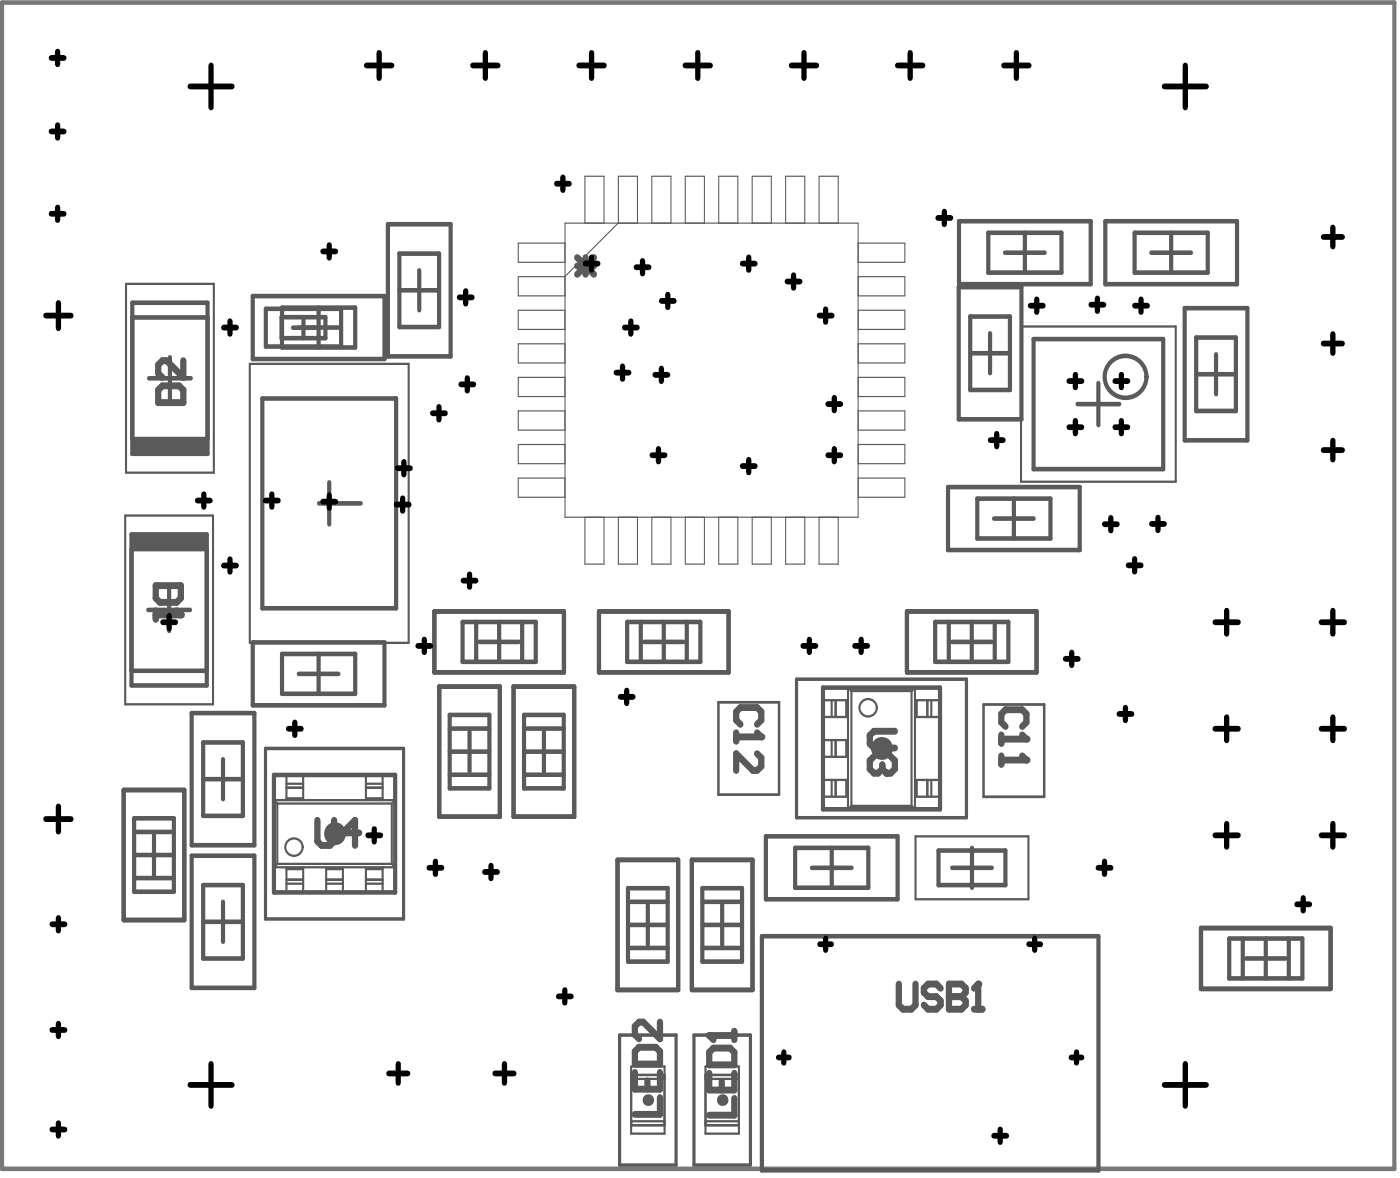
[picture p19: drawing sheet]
<svg xmlns="http://www.w3.org/2000/svg" width="111mm" height="93mm" viewBox="0 0 111 93" stroke-linecap="round" stroke-linejoin="round" font-family="sans-serif">
<g fill="none" stroke="#5a5a5a" stroke-width=".35">
<path d="M30.8 17.8h5v10.5h-5zM76.1 17.6h10.5v5h-10.5zM81.3 18.5v3.1M87.7 17.6h10.5v5h-10.5zM93 18.5v3.1M11.8 30h3.3M13.5 28.4v3.3M20.1 23.5h10.4v5h-10.4zM21.1 24.5h6v3h-6zM24.1 25.2v1.6M25.3 24.4v3.2M25.3 39.9h3.3"/>
<path d="M26.1 38.3v3.3M26.9 26h-3.6M31.7 23h3.2M33.3 21.5v3.1M75.2 38.7h10.5v5h-10.5zM76.1 22.8h5v10.5h-5zM77 28h3.2M78.6 26.5v3.1M79.8 20.1h3.1M80.5 39.6v3.1M85.5 32.1h3.3M87.2 30.4v3.3"/>
<path d="M91.4 20.1h3.1M94 24.5h5v10.4h-5zM94.9 29.7h3.2M96.5 28.1v3.2M11.8 48.4h3.3M13.4 46.7v3.4M15.2 56.6h5v10.5h-5zM20.1 51h10.4v5h-10.4zM23.7 53.5h3.2M25.3 51.9v3.2M34.5 48.5h10.3v4.9h-10.3zM34.9 54.5h4.8v10.3h-4.8z"/>
<path d="M35.7 59.7h3.1M37.3 58.1v3.1M38 50.9h3.2M39.6 49.4v3.1M40.8 54.5h4.8v10.3h-4.8zM41.6 59.7h3.1M43.2 58.1v3.1M47.5 48.5h10.3v4.9h-10.3zM51.1 50.9h3.2M52.7 49.4v3.1M72 48.5h10.3v4.9h-10.3zM75.6 50.9h3.1"/>
<path d="M77.1 49.4v3.1M78.9 41.2h3.2M9.8 62.7h4.8v10.3h-4.8zM10.6 67.9h3.2M12.2 66.3v3.1M15.2 67.9h5v10.5h-5zM16.1 73.2h3.2M16.1 61.8h3.2M17.7 60.3v3.1M17.7 71.6v3.1M49 68.2h4.8v10.4h-4.8zM49.8 73.4h3.2"/>
<path d="M51.4 71.8v3.2M54.9 68.2h4.8v10.4h-4.8zM55.7 73.4h3.2M57.3 71.8v3.2M60.8 66.4h10.4v5h-10.4zM64.4 68.9h3.2M66 67.3v3.2M75.6 68.9h3.1M77.2 67.3v3.2M95.3 73.7h10.3v4.8h-10.3zM98.9 76.1h3.1M100.5 74.5v3.1"/>
</g>
<path d="M21.1 59.4h10.9v13.5h-10.9zM63.2 53.9h13.5v11h-13.5zM49.2 82.1h4.5v10.4h-4.5zM55.1 82.1h4.5v10.4h-4.5z" fill="none" stroke="#5a5a5a" stroke-width=".26"/>
<path d="M10 22.5h7v15h-7zM19.8 28.9h12.6v22.1h-12.6zM81 25.9h12.3v12.3h-12.3zM9.9 40.9h7v15h-7zM72.7 66.4h8.9v5h-8.9z" fill="none" stroke="#5a5a5a" stroke-width=".17"/>
<g fill="#5a5a5a">
<circle cx="26.6" cy="66.2" r=".87"/>
<circle cx="51.4" cy="87.3" r=".44"/>
<circle cx="57.3" cy="87.3" r=".44"/>
<circle cx="70" cy="59.4" r=".87"/>
</g>
<path d="M.2 .2h110.5v92.6h-110.5z" fill="none" stroke="#787878" stroke-width=".35"/>
<g fill="none" stroke="#5a5a5a" stroke-width=".35">
<path d="M78.4 18.5h5.9v3.1h-5.9zM90.1 18.5h5.8v3.1h-5.8zM10.5 24h6v12h-6zM10.5 34.8h6M10.5 25.2h6M20.8 31.6h10.6v16.7h-10.6zM22.3 25.2h3.5v1.6h-3.5zM22.4 24.4h5.8v3.2h-5.8zM31.7 20.1h3.2v5.9h-3.2zM77 25.1h3.2v5.8h-3.2zM77.6 39.6h5.8v3.1h-5.8zM82 26.9h10.3v10.3h-10.3z"/>
<path d="M94.9 26.8h3.2v5.8h-3.2zM10.4 42.4h6v12h-6zM10.4 53.2h6M10.4 43.6h6M16.1 58.9h3.2v5.8h-3.2zM22.4 51.9h5.8v3.2h-5.8zM34.5 48.5h10.3v4.9h-10.3zM34.9 54.5h4.8v10.3h-4.8zM35.7 56.7h3.1v5.9h-3.1zM35.7 57.8h3.1M36.7 49.4h5.8v3.1h-5.8zM37.8 49.4v3.1"/>
<path d="M40.8 54.5h4.8v10.3h-4.8zM41.4 49.4v3.1M41.6 56.7h3.1v5.9h-3.1zM41.6 57.8h3.1M47.5 48.5h10.3v4.9h-10.3zM49.8 49.4h5.8v3.1h-5.8zM50.9 49.4v3.1M54.5 49.4v3.1M65.3 54.6h9.3v9.6h-9.3zM72 48.5h10.3v4.9h-10.3zM74.2 49.4h5.8v3.1h-5.8zM75.3 49.4v3.1"/>
<path d="M79 49.4v3.1M9.8 62.7h4.8v10.3h-4.8zM10.6 69.7h3.2M10.6 64.9h3.2v5.9h-3.2zM10.6 66h3.2M16.1 70.2h3.2v5.9h-3.2zM21.7 61.5h9.7v9.3h-9.7zM35.7 61.5h3.1M41.6 61.5h3.1M49 68.2h4.8v10.4h-4.8zM49.8 70.5h3.2v5.8h-3.2zM49.8 71.6h3.2"/>
<path d="M49.8 75.2h3.2M54.9 68.2h4.8v10.4h-4.8zM55.7 70.5h3.2v5.8h-3.2zM55.7 71.6h3.2M55.7 75.2h3.2M60.5 74.3h26.7v18.6h-26.7zM63.1 67.3h5.8v3.2h-5.8zM74.5 67.5h5.3v2.7h-5.3zM95.3 73.7h10.3v4.8h-10.3zM97.6 74.5h5.8v3.1h-5.8zM98.6 74.5v3.1M102.3 74.5v3.1"/>
<circle cx="89.3" cy="29.9" r="1.66"/>
</g>
<g fill="none" stroke="#5a5a5a" stroke-width=".17">
<path d="M66 55.6v1.3M66 58.7v1.4M66.3 55.6v1.3M66.3 58.7v1.4M67.2 55.6v1.3M67.2 58.7v1.4M67.3 58.7h-2v1.4h2M67.3 55.6h-2v1.3h2M67.3 54.6l.3 .2M67.3 54.6v9.6M67.3 54.6h5.3M67.6 54.8v9.2"/>
<path d="M67.6 54.8h4.8M72.4 54.8v9.2M72.6 55.6h2v1.3h-2M72.6 54.6l-.2 .2M72.6 54.6v9.6M72.8 55.6v1.3M73.6 55.6v1.3M73.9 55.6v1.3M21.7 63.5l.3 .3M21.7 63.5v5.3M21.7 68.8h9.7M21.7 63.5h9.7"/>
<path d="M22 68.6l-.3 .2M22 63.8v4.8M22 68.6h9.1M22 63.8h9.1M22.7 63.5v-2h1.4v2M22.7 68.8v2h1.4v-2M22.7 69h1.4M22.7 69.8h1.4M22.7 70.1h1.4M22.7 63.4h1.4M22.7 62.5h1.4M22.7 62.2h1.4"/>
<path d="M25.9 68.8v2h1.3v-2M25.9 69h1.3M25.9 69.8h1.3M25.9 70.1h1.3M29 63.5v-2h1.4v2M29 68.8v2h1.4v-2M29 69h1.4M29 69.8h1.4M29 70.1h1.4M29 63.4h1.4M29 62.5h1.4M29 62.2h1.4"/>
<path d="M31.1 68.6l.3 .2M31.1 63.8v4.8M31.4 63.5l-.3 .3M31.4 63.5v5.3M66 61.9v1.3M66.3 61.9v1.3M67.2 61.9v1.3M67.3 61.9h-2v1.3h2M67.3 64.2h5.3M67.6 64l-.3 .2M67.6 64h4.8M72.4 64l.2 .2"/>
<path d="M72.6 61.9h2v1.3h-2M72.8 61.9v1.3M73.6 61.9v1.3M73.9 61.9v1.3M50.1 84.6h2.7v5.4h-2.7zM50.1 89h2.6M50.1 85.6h2.6M52.8 85.3h-2.7v4h2.7M56 84.6h2.7v5.4h-2.7zM56 89h2.6M56 85.6h2.6M58.7 85.3h-2.7v4h2.7"/>
<circle cx="68.9" cy="56.2" r=".69"/>
<circle cx="23.3" cy="67.2" r=".69"/>
</g>
<g fill="none" stroke="#5a5a5a" stroke-width=".09">
<path d="M44.8 19.3h-3.7v1.5h3.7M44.8 17.7h23.3v23.3h-23.3zM46.4 17.7v-3.7h1.5v3.7M49.1 17.7l-4.3 4.2M49.1 17.7v-3.7h1.5v3.7M51.7 17.7v-3.7h1.6v3.7M54.4 17.7v-3.7h1.5v3.7M57 17.7v-3.7h1.6v3.7M59.7 17.7v-3.7h1.5v3.7M62.4 17.7v-3.7h1.5v3.7M65 17.7v-3.7h1.5v3.7M68.1 19.3h3.7v1.5h-3.7"/>
<path d="M44.8 22h-3.7v1.5h3.7M44.8 24.6h-3.7v1.5h3.7M44.8 27.3h-3.7v1.5h3.7M44.8 29.9h-3.7v1.6h3.7M44.8 32.6h-3.7v1.5h3.7M44.8 35.3h-3.7v1.5h3.7M44.8 37.9h-3.7v1.6h3.7M68.1 22h3.7v1.5h-3.7M68.1 24.6h3.7v1.5h-3.7M68.1 27.3h3.7v1.5h-3.7M68.1 29.9h3.7v1.6h-3.7M68.1 32.6h3.7v1.5h-3.7"/>
<path d="M68.1 35.3h3.7v1.5h-3.7M68.1 37.9h3.7v1.6h-3.7M46.4 41v3.8h1.5v-3.8M49.1 41v3.8h1.5v-3.8M51.7 41v3.8h1.6v-3.8M54.4 41v3.8h1.5v-3.8M57 41v3.8h1.6v-3.8M59.7 41v3.8h1.5v-3.8M62.4 41v3.8h1.5v-3.8M65 41v3.8h1.5v-3.8"/>
</g>
<path d="M45.8 20.4l1.3 1.4M45.8 21.1h1.3M46.5 20.4v1.4M47.1 20.4l-1.3 1.4" fill="none" stroke="#5a5a5a" stroke-width=".52"/>
<path d="M57 55.7h4.8v7.4h-4.8zM78.1 55.9h4.8v7.3h-4.8z" fill="none" stroke="#5a5a5a" stroke-width=".21"/>
<g fill="#5a5a5a">
<path d="M10.4 42.4h6v1.2h-6z" fill-rule="evenodd"/>
<path d="M10.5 34.8h6v1.2h-6z" fill-rule="evenodd"/>
</g>
<path d="M58.4 58.1v.7M58.4 58.5h2M58.8 57.5l-.4-.3v-.7l.4-.3h1.3l.3 .3v.7l-.3 .3" fill="none" stroke="#5a5a5a" stroke-width=".52"/>
<circle cx="60.4" cy="58.5" r=".26" fill="#5a5a5a"/>
<path d="M60.1 58.1l.3 .4M60.1 59.8l.3 .3v.7l-.3 .3h-.3l-1.4-1.3v1.3M79.5 58.3v.7M79.5 58.7h2M79.8 57.7l-.3-.4v-.6l.3-.4h1.3l.4 .4v.6l-.4 .4" fill="none" stroke="#5a5a5a" stroke-width=".52"/>
<circle cx="81.5" cy="58.7" r=".26" fill="#5a5a5a"/>
<path d="M79.5 60v.7M81.1 58.3l.4 .4M79.5 60.3h2" fill="none" stroke="#5a5a5a" stroke-width=".52"/>
<circle cx="81.5" cy="60.3" r=".26" fill="#5a5a5a"/>
<path d="M12.4 46.5h2v1l-.4 .3h-1.3l-.3-.3zM12.4 48.5v.6M12.4 48.8h2M81.1 60l.4 .3" fill="none" stroke="#5a5a5a" stroke-width=".52"/>
<circle cx="14.4" cy="48.8" r=".26" fill="#5a5a5a"/>
<path d="M12.9 30.6h1.3l.4 .4v1h-2v-1zM14.6 28.6v1.4l-1.4-1.4h-.3l-.3 .4v.6l.3 .4M14 48.5l.4 .3M71 58h-1.6l-.4 .4v.6l.4 .4h1.6M70.7 60l.3 .4v.6l-.3 .4h-.3" fill="none" stroke="#5a5a5a" stroke-width=".52"/>
<circle cx="70.4" cy="61.4" r=".26" fill="#5a5a5a"/>
<g fill="none" stroke="#5a5a5a" stroke-width=".52">
<path d="M69.4 60l-.4 .4v.6l.4 .4h.3l.3-.4M70 61l.4 .4M70 60.7v.3M50.4 85.1v1.3h2v-1.3M50.7 83.1h1.4l.3 .3v1h-2v-1zM51.4 85.8v.6M52.4 87.1v1.3h-2M52.4 81.1v1.3l-1.3-1.3h-.4l-.3 .3v.7l.3 .3M56.3 85.2v1.3h2v-1.3M56.3 82.2h2M56.6 83.2h1.4l.3 .3v1h-2v-1zM57.3 85.8v.7"/>
<path d="M58.3 87.2v1.3h-2M58.3 81.8v.7"/>
</g>
<circle cx="56.3" cy="82.2" r=".26" fill="#5a5a5a"/>
<path d="M25.2 65.1v1.7l.3 .3h.7l.3-.3v-1.7M28.5 66.1h-1.3l1-1v2M71.3 78.1v1.7l.4 .3h.6l.4-.3v-1.7M74.7 78.4l-.4-.3h-.6l-.4 .3v.4l.4 .3h.6l.4 .3v.4l-.4 .3h-.6l-.4-.3M75.3 78.1v2h1l.4-.3v-.4l-.4-.3h-1M56.3 82.2l.3 .3" fill="none" stroke="#5a5a5a" stroke-width=".52"/>
<circle cx="75.3" cy="79.1" r=".26" fill="#5a5a5a"/>
<path d="M75.3 78.1h1l.4 .3v.4l-.4 .3h-1M77.6 78.1v2M77.3 80.1h.7" fill="none" stroke="#5a5a5a" stroke-width=".52"/>
<circle cx="77.6" cy="78.1" r=".26" fill="#5a5a5a"/>
<path d="M77.6 78.1l-.3 .3" fill="none" stroke="#5a5a5a" stroke-width=".52"/>
<g fill="none" stroke="#000" stroke-width=".44">
<path d="M4.1 17h1M4.1 10.4h1M4.1 4.6h1M4.6 4.1v1M4.6 9.9v1M4.6 16.5v1M15.1 6.9h3.3M16.8 5.2v3.3M25.6 20h1M26.1 19.5v1M29.1 5.2h2M30.1 4.2v2"/>
<path d="M37.5 5.2h2M38.5 4.2v2M44.2 14.6h1M44.7 14.1v1M46 5.2h2M47 4.2v2M54.4 5.2h2M55.4 4.2v2M62.8 5.2h2M63.8 4.2v2M71.2 5.2h2M72.2 4.2v2"/>
<path d="M74.5 17.3h1M75 16.8v1M79.7 5.2h2M80.7 4.2v2M92.4 6.9h3.3M94.1 5.2v3.3M105 18.8h1.5M105.8 18.1v1.5M3.6 25h2M4.6 24v2M15.7 39.7h1M16.2 39.2v1"/>
<path d="M17.8 26h1M18.3 25.5v1M21.1 39.7h1M21.6 39.2v1M25.6 39.8h1M26.1 39.3v1M31.6 37.2h1M32 39.5v1M32.1 36.7v1M34.3 32.8h1M34.8 32.3v1M36.5 23.6h1"/>
<path d="M36.6 30.5h1M37 23.1v1M37.1 30v1M46.5 20.9h1M47 20.4v1M48.9 29.6h1M49.4 29.1v1M49.6 26h1M50.1 25.5v1M50.5 21.2h1M51 20.7v1M51.8 36.1h1"/>
<path d="M52 29.7h1M52.3 35.6v1M52.5 29.2v1M52.5 23.9h1M53 23.4v1M58.9 37h1M58.9 20.9h1M59.4 20.4v1M59.4 36.5v1M62.5 22.3h1M63 21.8v1M65 25h1"/>
<path d="M65.5 24.5v1M65.7 32.1h1M65.7 36.1h1M66.2 31.6v1M66.2 35.6v1M78.6 34.9h1M79.1 34.4v1M81.8 24.3h1M82.3 23.8v1M84.9 33.9h1M84.9 30.2h1M85.4 29.7v1"/>
<path d="M85.4 33.4v1M86.6 24.2h1M87.1 23.7v1M88.5 33.9h1M88.5 30.2h1M89 29.7v1M89 33.4v1M90.1 24.3h1M90.6 23.8v1M105 27.3h1.5M105 35.7h1.5M105.8 26.5v1.5"/>
<path d="M105.8 35v1.5M12.9 49.4h1M13.4 48.9v1M17.8 44.9h1M18.3 44.4v1M22.9 57.8h1M23.4 57.3v1M31.5 40h1M33.2 51.3h1M33.7 50.8v1M36.8 46.1h1M37.3 45.6v1"/>
<path d="M49.2 55.3h1M49.7 54.8v1M63.7 51.3h1M64.2 50.8v1M67.9 51.3h.9M68.4 50.8v1M84.6 52.3h1M85.1 51.8v1M87.7 41.6h1M88.2 41.1v1M88.8 56.7h1M89.3 56.2v1"/>
<path d="M89.6 44.9h1M90.1 44.4v1M91.4 41.6h1M91.9 41.1v1M96.5 49.4h1.8M96.5 57.8h1.8M97.4 48.5v1.8M97.4 56.9v1.9M104.9 49.4h1.8M104.9 57.8h1.8M105.8 48.5v1.8M105.8 56.9v1.9"/>
<path d="M3.6 65h2M4.1 73.4h1M4.6 64v2M4.6 72.9v.9M29.2 66.3h1M29.7 65.8v1M34.1 68.9h1M34.6 68.4v1M38.5 69.2h1M39 68.7v1M44.3 79.1h1M44.8 78.6v1"/>
<path d="M65.1 74.9h.9M65.5 74.5v.9M81.7 74.9h.9M82.1 74.5v.9M87.2 68.9h1M87.7 68.4v1M96.5 66.3h1.8M97.4 65.4v1.8M102.9 71.8h1M103.4 71.3v1M104.9 66.3h1.8M105.8 65.4v1.8"/>
<path d="M4.1 89.6h1M4.1 81.7h1M4.6 81.2v1M4.6 89.1v1M15.1 86.1h3.3M16.8 84.4v3.4M30.9 85.2h1.5M31.6 84.4v1.5M39.3 85.2h1.5M40 84.4v1.5M61.8 83.9h.8M62.2 83.5v.8"/>
<path d="M78.9 90.1h1M79.4 89.6v1M85 83.9h.9M85.4 83.5v.8M92.4 86.1h3.3M94.1 84.4v3.4"/>
</g>
</svg>
